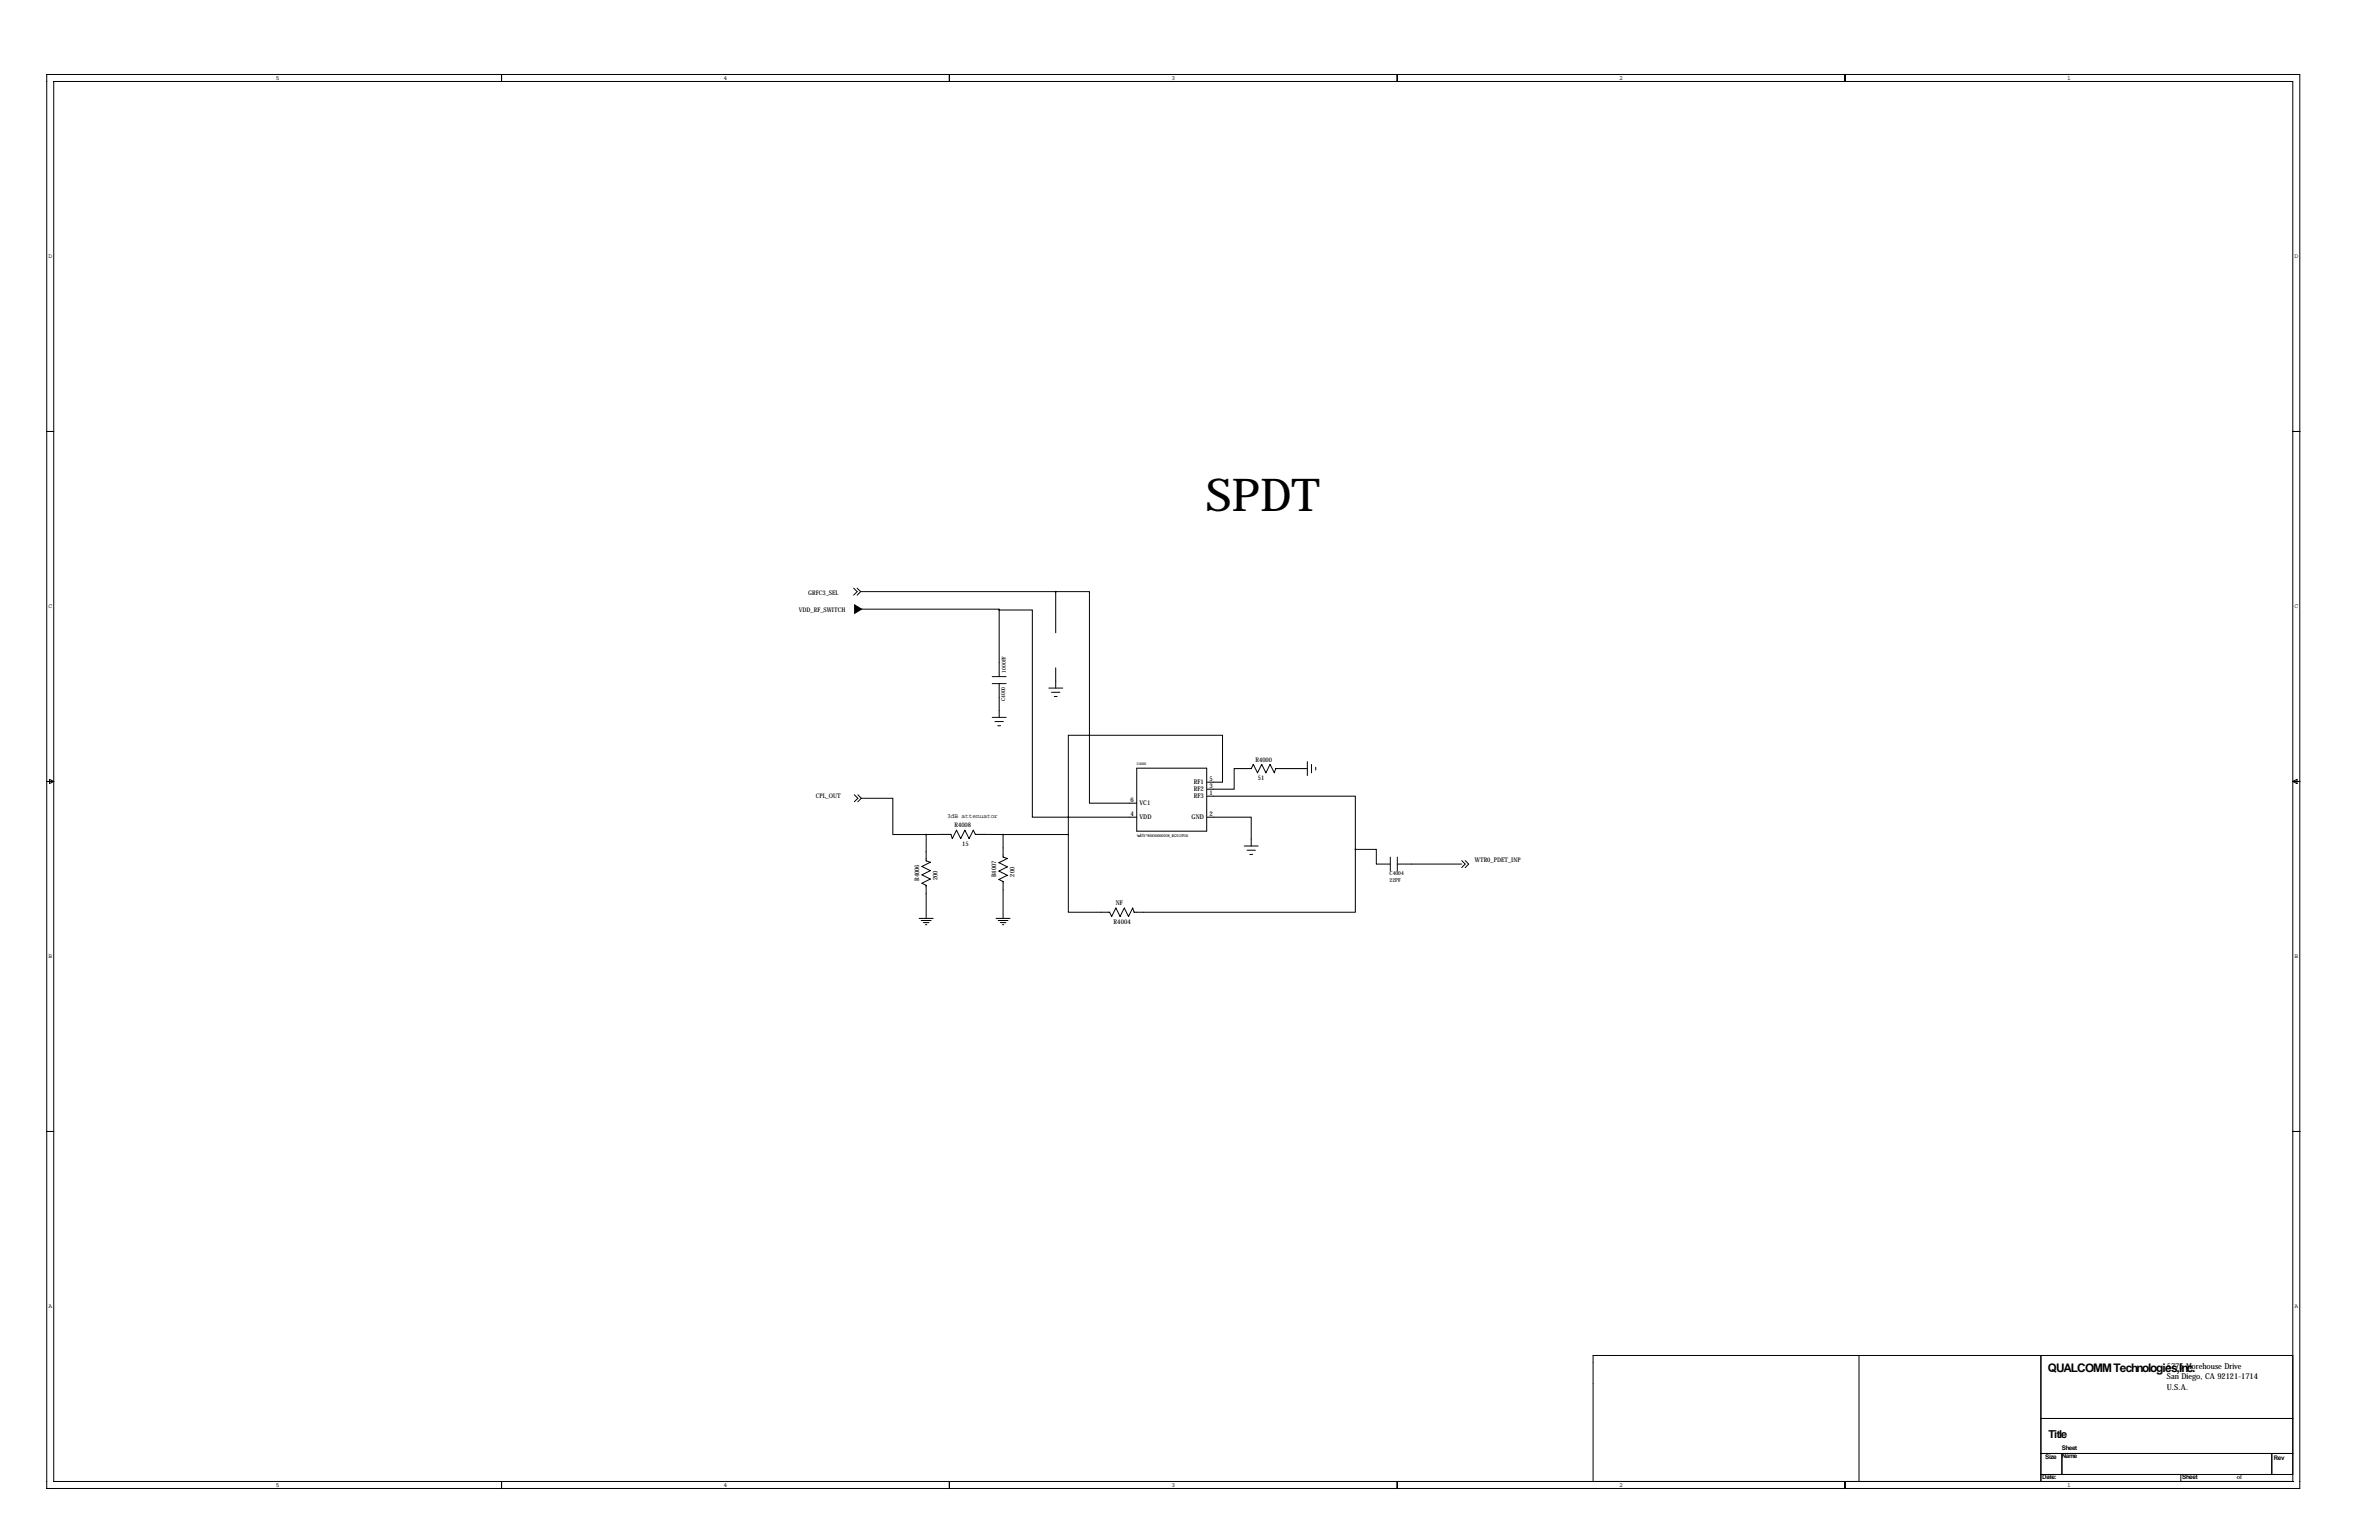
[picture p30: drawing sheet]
<svg xmlns="http://www.w3.org/2000/svg" width="864mm" height="559mm" viewBox="0 0 864 559" stroke-linecap="round" stroke-linejoin="round" font-family="sans-serif">
<defs><g id="words">
<text font-size="16.5" x="437.7" y="185.6">SPDT</text>
<text font-size="4.3" x="743.4" y="497.9">QUALCOMM Technologies,Inc.</text>
<text font-size="4" x="743.7" y="521.8">Title</text>
<g font-size="3">
<text x="786.6" y="496.8">5775 Morehouse Drive</text>
<text x="786.6" y="500.5">San Diego, CA 92121-1714</text>
<text x="786.6" y="504.3">U.S.A.</text>
</g>
<g font-size="2.4">
<text x="433.4" y="284.4">RF1</text>
<text x="433.4" y="286.9">RF2</text>
<text x="439.1" y="283.6">5</text>
<text x="439.1" y="286.1">3</text>
<text x="410.4" y="291.2">6</text>
<text x="413.7" y="292">VC1</text>
<text x="433.4" y="289.5">RF3</text>
<text x="439.1" y="288.6">1</text>
<text x="410.4" y="296.3">4</text>
<text x="413.7" y="297.1">VDD</text>
<text x="432.6" y="297.1">GND</text>
<text x="439.1" y="296.3">2</text>
<text x="405.1" y="328.5">NF</text>
<text x="404.2" y="335.2">R4004</text>
</g>
<g font-size="2.3">
<text x="100.1" y="28.9">5</text>
<text x="262.7" y="28.9">4</text>
<text x="425.2" y="28.9">3</text>
<text x="587.8" y="28.9">2</text>
<text x="750.4" y="28.9">1</text>
<text x="17.6" y="93.7">D</text>
<text x="832.9" y="93.7">D</text>
<text x="293.4" y="215.7">GRFC3_SEL</text>
<text x="17.6" y="220.7">C</text>
<text x="290" y="221.9">VDD_RF_SW</text>
<text x="302" y="221.9">ITCH</text>
<text x="832.9" y="220.7">C</text>
<text x="455.7" y="276.4">R4000</text>
<text x="456.6" y="283">51</text>
<text x="296.2" y="289.7">CPL_OUT</text>
<text x="343.8" y="297">3dB attenuator</text>
<text x="346.5" y="300.2">R4008</text>
<text x="349.3" y="306.9">15</text>
<text x="535.4" y="312.8">W</text>
<text x="537.3" y="312.8">TR0_PDET_INP</text>
<text x="333.7" y="319.7" transform="rotate(-90 333.7 319.7)">R4006</text>
<text x="340.3" y="319.5" transform="rotate(-90 340.3 319.5)">200</text>
<text x="361.6" y="318.3" transform="rotate(-90 361.6 318.3)">R4007</text>
<text x="368.3" y="318.1" transform="rotate(-90 368.3 318.1)">200</text>
<text x="17.6" y="347.7">B</text>
<text x="832.9" y="347.7">B</text>
<text x="17.6" y="474.7">A</text>
<text x="832.9" y="474.7">A</text>
<text x="748.5" y="526.3">Sheet</text>
<text x="742.4" y="529.4">Size</text>
<text x="748.5" y="529.2">Name</text>
<text x="825.4" y="529.7">Rev</text>
<text x="100.1" y="539.5">5</text>
<text x="262.7" y="539.5">4</text>
<text x="425.2" y="539.5">3</text>
<text x="587.8" y="539.5">2</text>
<text x="741.4" y="536.8">Date:</text>
<text x="750.4" y="539.5">1</text>
<text x="792.2" y="536.8">Sheet</text>
<text x="812" y="536.8">of</text>
</g>
<g font-size="2">
<text x="365.1" y="244" transform="rotate(-90 365.1 244)">1000PF</text>
<text x="364.9" y="254.4" transform="rotate(-90 364.9 254.4)">C4000</text>
<text x="504.4" y="317.6">C4004</text>
<text x="504.4" y="319.9">22PF</text>
</g>
<text font-size="1.4" x="412.6" y="303.6">¼æÈÝ£º80830000038_BGS12PL6</text>
<text font-size="1.3" x="412.6" y="277.7">U4001</text>
</g></defs>
<g fill="none" stroke="#000" stroke-width=".36">
<path d="M17 27h817.8v513.1h-817.8zM19.5 29.6h812.8v508h-812.8zM182.1 27v2.6M344.6 27v2.6M507.2 27v2.6M669.7 27v2.6M17 156.6h2.5M832.3 156.6h2.5M309.9 213.4l1.2 1.3-1.2 1.3M311.1 213.4l1.3 1.3M312.4 214.7l-1.3 1.3M312.4 214.7h70.8"/>
<path d="M383.2 214.7h12.3v76.7h17.1M383.2 214.7v14.9M312.8 221h49.9v.3M362.7 221.3h12.1v75.2h37.8M362.7 221.3v24.2M360.2 245.5h5.1M360.2 248.1h5.1M362.7 248.1v12.2M380.7 249.7h5.1M381.7 251.2h3.1M382.7 252.7h1M383.2 242.3v7.4"/>
<path d="M360.2 260.3h5.1M361.2 261.8h3M362.2 263.3h1M412.6 278.7h25.4v22.9h-25.4zM474.6 278.9h-11.5l-.5 1.5-1.5-3-1.6 3-1.5-3-1.5 3-1.5-3-.8 1.5h-6.2v7.5h-10M474.6 276.4v5M476.1 277.4v3M477.6 278.4v1M17 283.6h2.5M18 282.8l1.5 .8-1.5 .7zM310.1 288.4l1.3 1.3-1.3 1.2M311.4 288.4l1.3 1.3"/>
<path d="M312.7 289.7h11.4v13.1h12.1M312.7 289.7l-1.3 1.2M438 283.8h5.8v-17h-56v36M438 288.9h54v19.3M438 296.5h16.2v10.5M832.3 283.6h2.5M832.3 283.6l1.5-.8v1.5zM336.2 302.8v9.6l1.5 .5-3 1.5 3 1.5-3 1.5 3 1.6-3 1.5 1.5 .8v11.9M336.2 302.8h9l.5 1.5 1.5-3.1 1.5 3.1 1.6-3.1 1.5 3.1 1.5-3.1 .8 1.6h10M364.1 302.8v8.2l1.6 .5-3.1 1.5 3.1 1.6-3.1 1.5 3.1 1.5-3.1 1.5 1.5 .8v13.3M364.1 302.8h23.7M387.8 302.8v28.2h15l.8 1.5 1.5-3 1.5 3 1.5-3 1.6 3 1.5-3 .5 1.5h80.3v-22.8"/>
<path d="M451.7 307h5M452.7 308.5h3M453.7 310h1M492 308.2h7.6v5.3h5.1M504.7 311v5.1M507.2 311v5.1M507.2 313.5h23.4M530.6 312.3l1.3 1.2-1.3 1.3M531.9 312.3l1.2 1.2-1.2 1.3M333.7 333.2h5M334.4 334h3.6M335.2 334.8h2"/>
<path d="M335.9 335.5h.5M361.6 333.2h5.1M362.4 334h3.5M363.1 334.8h2.1M363.9 335.5h.5M17 410.6h2.5M832.3 410.6h2.5M674.8 491.8v45.8M740.9 491.8v45.8M832.3 491.8h-254v45.8M740.9 514.7h91.4M182.1 537.6v2.5"/>
<path d="M344.6 537.6v2.5M507.2 537.6v2.5M669.7 537.6v2.5M740.9 527.4h91.4M740.9 535h91.4M748.5 527.4v7.6M791.7 537.6h.1M791.7 535v2.6M824.7 527.4v7.6M832.3 537.6h.1"/>
</g>
<path d="M310.2 219.5l2.6 1.5-2.6 1.6z" fill="#000" stroke="#000" stroke-width=".36"/>
<path d="M364.1 302.8a.05 .05 0 0 0 .1 0 .05 .05 0 0 0-.1 0zM383.2 214.7a.05 .05 0 0 0 .1 0 .05 .05 0 0 0-.1 0z" fill="#000" stroke="#000" stroke-width=".51"/>
<use href="#words"/>
</svg>
